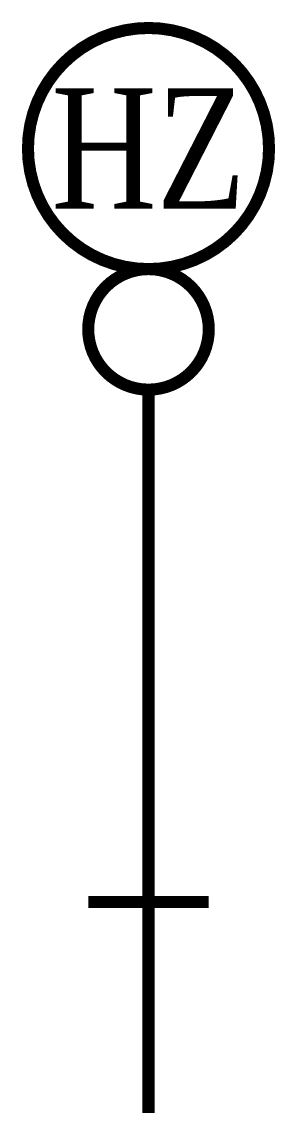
# Model space of a CAD drawing. Header units: millimetres. Extents: x -2.1 to 2.1, y -0.1 to 18.1.
import ezdxf
from ezdxf.enums import TextEntityAlignment as Align

# ---------------------------------------------------------------- set-up
doc = ezdxf.new("R2010")
doc.units = ezdxf.units.MM
doc.styles.add('CHINESE', font='TIMES.TTF', dxfattribs={"width": 0.8, "height": 3})

msp = doc.modelspace()

# ---------------------------------------------------------------- linework, layer by layer
at = {"const_width": 0.2}
for points in [[(-2, 16, 1), (2, 16, 1)], [(-1, 13, 1), (1, 13, 1)]]:
    msp.add_lwpolyline(points, format="xyb", close=True, dxfattribs=at)
for points in [[(0, 0), (0, 12)], [(-1, 3.5), (1, 3.5)]]:
    msp.add_lwpolyline(points, dxfattribs=at)

# ---------------------------------------------------------------- texts
at = {"style": 'CHINESE', "width": 0.8}
msp.add_attdef('HZ', text='24', height=2, dxfattribs=at).set_placement((0, 16), align=Align.MIDDLE)

doc.saveas('drawing.dxf')
